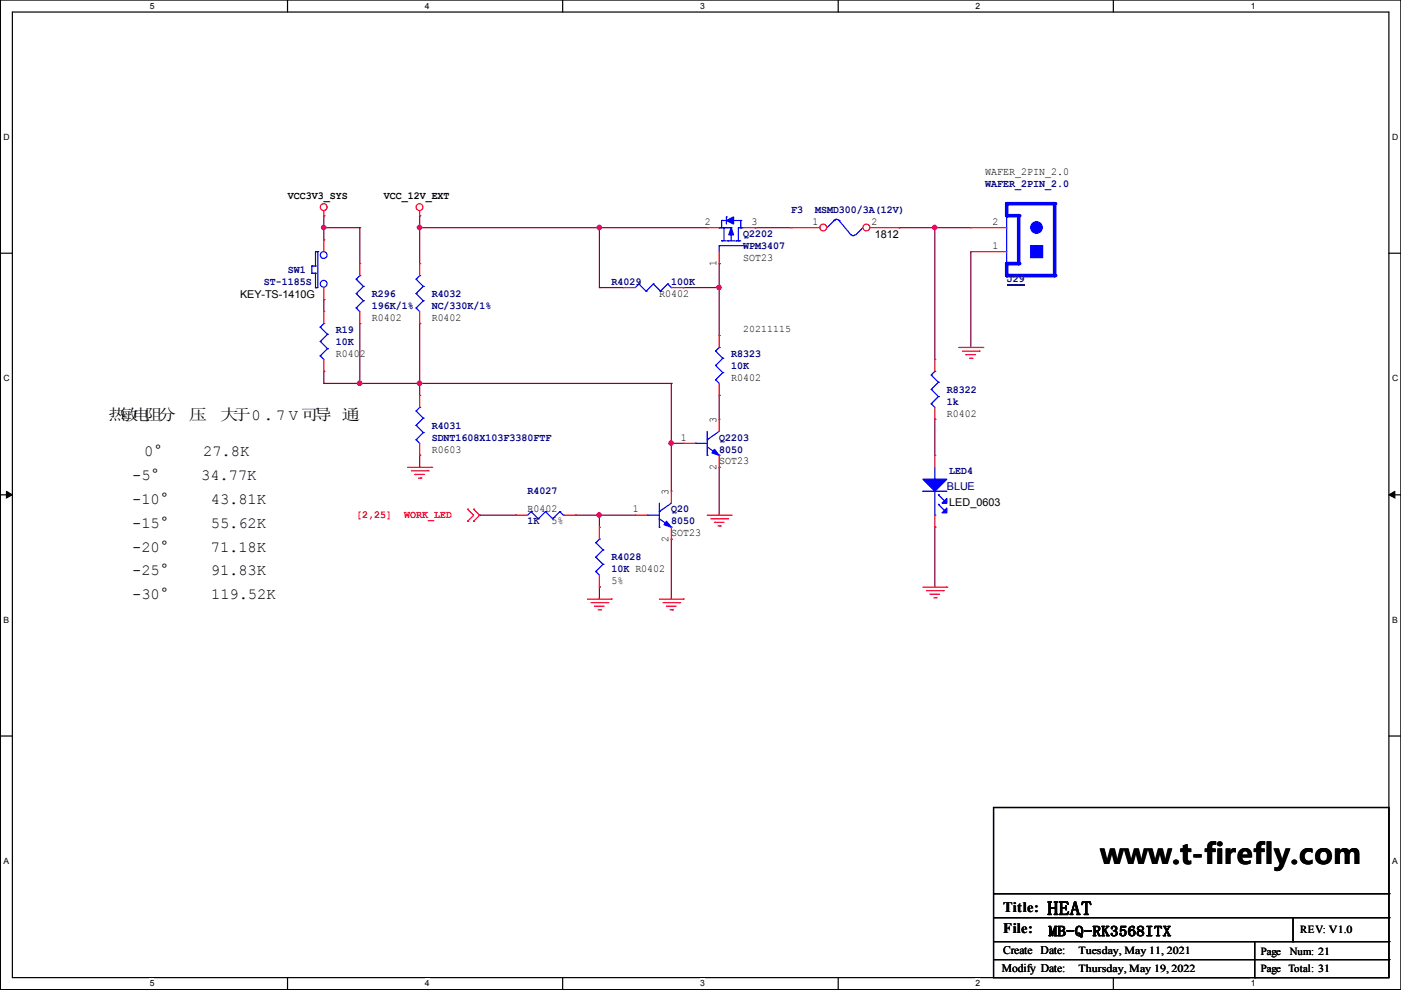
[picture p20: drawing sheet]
<svg xmlns="http://www.w3.org/2000/svg" width="297mm" height="210mm" viewBox="0 0 297 210" stroke-linecap="round" stroke-linejoin="round" font-family="sans-serif">
<defs><g id="words">
<text font-size="6" x="233.3" y="183.2">www.t-firefly.com</text>
<text font-size="4.1" x="222.1" y="194">HEAT</text>
<g font-size="3.3">
<text x="22.9" y="89">热敏电阻分</text>
<text x="40" y="89">压</text>
<text x="46.7" y="89">大于0 . 7 V 可导 通</text>
<text x="28" y="101.7">-5°</text>
<text x="30.6" y="96.6">0°</text>
<text x="42.7" y="101.7">34.77K</text>
<text x="43.1" y="96.6">27.8K</text>
<text x="28" y="106.8">-10°</text>
<text x="44.7" y="106.8">43.81K</text>
<text x="28" y="111.9">-15°</text>
<text x="44.7" y="111.9">55.62K</text>
<text x="28" y="116.9">-20°</text>
<text x="44.7" y="116.9">71.18K</text>
<text x="28" y="122">-25°</text>
<text x="44.7" y="122">91.83K</text>
<text x="28" y="127.1">-30°</text>
<text x="44.8" y="127.1">119.52K</text>
</g>
<g font-size="3">
<text x="212.7" y="193.3">Title:</text>
<text x="212.7" y="197.9">File:</text>
<text x="222.3" y="198.5">MB-Q-RK3568ITX</text>
</g>
<g font-size="2.5">
<text x="212.7" y="202.4">Create Date:</text>
<text x="212.4" y="206.2">Modify Date:</text>
</g>
<g font-size="2.3" fill="#000080">
<text x="208.9" y="39.6">WAFER_2PIN_2.0</text>
<text x="167.7" y="45.1">F3</text>
<text x="172.8" y="45.1">MSMD300/3A(12V)</text>
<text x="157.6" y="50.2">Q2202</text>
<text x="157.6" y="52.8">WPM3407</text>
<text x="61" y="57.8">SW1</text>
<text x="213.4" y="59.9">J29</text>
<text x="56" y="60.4">ST-1185S</text>
<text x="78.8" y="62.9">R296</text>
<text x="78.8" y="65.5">196K/1%</text>
<text x="91.5" y="62.9">R4032</text>
<text x="91.5" y="65.5">NC/330K/1%</text>
<text x="129.6" y="60.4">R4029</text>
<text x="142.3" y="60.4">100K</text>
<text x="71.2" y="70.5">R19</text>
<text x="71.2" y="73.1">10K</text>
<text x="155" y="75.6">R8323</text>
<text x="155" y="78.2">10K</text>
<text x="200.7" y="83.2">R8322</text>
<text x="200.7" y="85.8">1k</text>
<text x="91.5" y="90.9">R4031</text>
<text x="91.5" y="93.4">SDNT1608X103F3380FTF</text>
<text x="152.5" y="93.4">Q2203</text>
<text x="152.5" y="95.9">8050</text>
<text x="201.3" y="100.5">LED4</text>
<text x="111.8" y="104.8">R4027</text>
<text x="200.7" y="103.8">BLUE</text>
<text x="111.8" y="111.2">1K</text>
<text x="142.3" y="108.6">Q20</text>
<text x="142.3" y="111.2">8050</text>
<text x="129.6" y="118.8">R4028</text>
<text x="129.6" y="121.3">10K R0402</text>
</g>
<g font-size="2.3">
<text x="208.9" y="37">WAFER_2PIN_2.0</text>
<text x="61" y="42.1">VCC3V3_SYS</text>
<text x="81.4" y="42.1">VCC_12V_EXT</text>
<text x="149.4" y="47.7">2</text>
<text x="159.3" y="47.7">3</text>
<text x="172.3" y="47.7">1</text>
<text x="184.7" y="47.7">2</text>
<text x="210.4" y="47.7">2</text>
<text x="185.5" y="50.5">1812</text>
<text x="210.4" y="52.8">1</text>
<text x="151.9" y="56.4" transform="rotate(-90 151.9 56.4)">1</text>
<text x="157.6" y="55.3">SOT23</text>
<text x="50.9" y="63.2">KEY-TS-1410G</text>
<text x="139.8" y="62.9">R0402</text>
<text x="78.8" y="68">R0402</text>
<text x="91.5" y="68">R0402</text>
<text x="71.2" y="75.6">R0402</text>
<text x="155" y="80.7">R0402</text>
<text x="151.9" y="89.7" transform="rotate(-90 151.9 89.7)">3</text>
<text x="200.7" y="88.3">R0402</text>
<text x="91.5" y="95.9">R0603</text>
<text x="144.4" y="93.4">1</text>
<text x="151.9" y="99.6" transform="rotate(-90 151.9 99.6)">2</text>
<text x="152.5" y="98.5">SOT23</text>
<text x="141.7" y="104.9" transform="rotate(-90 141.7 104.9)">3</text>
<text x="201.3" y="107.4">LED_0603</text>
<text x="111.8" y="108.6">R0402</text>
<text x="116.9" y="111.2">5%</text>
<text x="134.2" y="108.6">1</text>
<text x="142.3" y="113.7">SOT23</text>
<text x="141.7" y="114.8" transform="rotate(-90 141.7 114.8)">2</text>
<text x="129.6" y="123.9">5%</text>
<text x="275.7" y="197.9">REV: V1.0</text>
<text x="228.7" y="202.2">Tuesday, May 11, 2021</text>
<text x="267.3" y="202.5">Page</text>
<text x="273.5" y="202.5">Num: 21</text>
<text x="228.7" y="206">Thursday, May 19, 2022</text>
<text x="267.3" y="206">Page</text>
<text x="273.2" y="206">Total: 31</text>
</g>
<g font-size="2.3" fill="#f00">
<text x="75.5" y="109.9">[2,25]</text>
<text x="85.7" y="109.9">WORK_LED</text>
</g>
<text font-size="2.1" x="157.6" y="70.5">20211115</text>
<g font-size="1.8">
<text x="31.7" y="1.9">5</text>
<text x="90.1" y="1.9">4</text>
<text x="148.4" y="1.9">3</text>
<text x="206.8" y="1.9">2</text>
<text x="265.2" y="1.9">1</text>
<text x=".8" y="29.7">D</text>
<text x="295.1" y="29.7">D</text>
<text x=".8" y="80.9">C</text>
<text x="295.1" y="80.9">C</text>
<text x=".8" y="132.1">B</text>
<text x="295.1" y="132.1">B</text>
<text x=".8" y="183.2">A</text>
<text x="295.1" y="183.2">A</text>
<text x="31.7" y="209.1">5</text>
<text x="90.1" y="209.1">4</text>
<text x="148.4" y="209.1">3</text>
<text x="206.8" y="209.1">2</text>
<text x="265.2" y="209.1">1</text>
</g>
</g></defs>
<path d="M.1 0h296.9v209.8h-296.9zM2.6 2.6h291.9v204.7h-291.9z" fill="none" stroke="#000" stroke-width=".25"/>
<g fill="#fff">
<path d="M31.7 .3h1v1.9h-1z"/>
<path d="M31.7 207.5h1v2h-1z"/>
</g>
<path d="M61 0v2.6M61 207.3v2.5" fill="none" stroke="#000" stroke-width=".25"/>
<g fill="#fff">
<path d="M90.1 .3h.9v1.9h-.9z"/>
<path d="M90.1 207.5h.9v2h-.9z"/>
</g>
<path d="M119.3 0v2.6M119.3 207.3v2.5" fill="none" stroke="#000" stroke-width=".25"/>
<g fill="#fff">
<path d="M148.4 .3h1v1.9h-1z"/>
<path d="M148.4 207.5h1v2h-1z"/>
</g>
<path d="M177.7 0v2.6M177.7 207.3v2.5" fill="none" stroke="#000" stroke-width=".25"/>
<g fill="#fff">
<path d="M206.8 .3h1v1.9h-1z"/>
<path d="M206.8 207.5h1v2h-1z"/>
</g>
<path d="M236.1 0v2.6M236.1 207.3v2.5" fill="none" stroke="#000" stroke-width=".25"/>
<g fill="#fff">
<path d="M265.2 .3h.9v1.9h-.9z"/>
<path d="M265.2 207.5h.9v2h-.9z"/>
<path d="M.8 28.1h1.1v2h-1.1z"/>
<path d="M295.1 28.1h1.2v2h-1.2z"/>
<path d="M.8 79.3h1.1v1.9h-1.1z"/>
<path d="M295.1 79.3h1.2v1.9h-1.2z"/>
</g>
<path d="M.1 53.7h2.5M294.5 53.7h2.5" fill="none" stroke="#000" stroke-width=".25"/>
<g fill="#fff">
<path d="M.8 130.5h1.1v1.9h-1.1z"/>
<path d="M295.1 130.5h1.1v1.9h-1.1z"/>
</g>
<path d="M.1 104.9h2.5M294.5 104.9h2.5" fill="none" stroke="#000" stroke-width=".25"/>
<path d="M1.4 104.2l1.2 .7-1.2 .7zM294.5 104.9l1.2-.7v1.4z" fill="#000" stroke="#000" stroke-width=".21"/>
<g fill="#fff">
<path d="M.8 181.6h1v2h-1z"/>
<path d="M295.1 181.6h1.1v2h-1.1z"/>
</g>
<g fill="none" stroke="#000" stroke-width=".25">
<path d="M.1 156.1h2.5M294.5 156.1h2.5M210.7 171.2h83.8v36.1h-83.8zM210.7 189.5h83.8M210.7 194.6h83.8M210.7 199.7h83.8M266 199.7v7.6M274.2 199.7h.1M274.2 194.6v5.1M294.5 189.5h.1M294.5 194.6h.1M294.5 199.7h.1"/>
<path d="M210.7 203.5h83.8M266 207.3h.1M294.5 203.5h.1"/>
</g>
<g fill="none" stroke="#800040" stroke-width=".25">
<path d="M68.7 45.7h.1M68.7 48.3h.1M68.7 45.7v5.1M68.7 48.3h7.6M76.3 48.3h.1M76.3 48.3v7.6M89 45.7h.1M89 48.3h.1M89 45.7v10.2M89 48.3h60.9M127.1 48.3h.1M127.1 48.3v12.7"/>
<path d="M152.5 55.9h.1M152.5 55.9v15.2M160.1 48.3h.1M160.1 48.3h7.6M190.6 48.3h.1M190.6 48.3h15.2M198.2 48.3h.1M198.2 48.3v27.9M205.8 53.4h.1M205.8 53.4v20.3M68.7 78.8h.1M68.7 63.5h.1"/>
<path d="M68.7 63.5v2.6M68.7 78.8v2.5M76.3 68.6h.1M76.3 68.6v12.7M89 68.6h.1M89 68.6v15.2M127.1 61h.1M127.1 61h5.1M144.9 61h.1M144.9 61h7.6M152.5 61h.1M68.7 81.3h.1"/>
<path d="M68.7 81.3h73.6M76.3 81.3h.1M89 81.3h.1M89 96.5h.1M89 96.5v2.6M142.3 94h.1M142.3 81.3h.1M142.3 81.3v22.9M142.3 94h2.6M152.5 99.1h.1M152.5 83.8h.1M152.5 83.8v5.1"/>
<path d="M152.5 99.1v10.1M198.2 88.9h.1M198.2 88.9v7.6M101.7 109.2h.1M101.7 109.2h7.6M122 109.2h.1M122 109.2h12.7M127.1 109.2h.1M127.1 109.2v2.6M142.3 114.3h.1M142.3 114.3v12.7M198.2 111.8h.1"/>
<path d="M198.2 111.8v12.7M127.1 124.5h.1M127.1 124.5v2.5"/>
</g>
<g fill="#f0f" stroke="#f0f" stroke-width=".25">
<circle cx="88.9" cy="81.3" r=".47"/>
<circle cx="127" cy="109.2" r=".47"/>
<circle cx="76.2" cy="81.3" r=".47"/>
<circle cx="68.6" cy="48.2" r=".47"/>
<circle cx="127" cy="48.2" r=".47"/>
<circle cx="88.9" cy="48.2" r=".47"/>
<circle cx="152.4" cy="60.9" r=".47"/>
<circle cx="142.3" cy="94" r=".47"/>
<circle cx="198.2" cy="48.2" r=".47"/>
</g>
<g fill="none" stroke="#f00" stroke-width=".25">
<path d="M68.7 45.7h.1M68.7 50.8h.1M68.7 44.7v1M68.7 50.8v2.6M76.3 55.9h.1M76.3 55.9v2.5M89 45.7h.1M89 44.7v1M68.7 63.5h.1M68.7 61v2.5M76.3 68.6h.1M76.3 66.1v2.5"/>
<path d="M152.5 71.1h.1M152.5 71.1v2.6M203.3 73.7h5.1M204 74.4h3.6M204.8 75.2h.1M204.8 75.2h2M205.6 76h.5M206.1 76h.1M207.6 74.4h.1M208.4 73.7h.1M86.4 99.1h5.1M87.2 99.8h3.6"/>
<path d="M89 96.5h.1M89 83.8h.1M89 83.8v2.6M89 94v2.5M90.8 99.8h.1M91.5 99.1h.1M144.9 94h.1M144.9 94h2.5M152.5 83.8h.1M152.5 99.1h.1M152.5 88.9h.1M152.5 81.3v2.5"/>
<path d="M152.5 88.9v2.6M152.5 96.5v2.6M88 100.6h.1M88 100.6h2M88.7 101.4h.5M89.2 101.4h.1M99.1 108h.1M99.1 110.5h.1M99.1 108l1.3 1.2-1.3 1.3M100.4 110.5h.1M100.4 108h.1M100.4 108l1.3 1.2-1.3 1.3"/>
<path d="M127.1 111.8h.1M127.1 111.8v2.5M149.9 109.2h5.1M150.7 110h3.6M151.5 110.8h.1M151.5 110.8h2M152.2 111.5h.5M152.7 111.5h.1M154.3 110h.1M155 109.2h.1M124.5 127h5.1M125.3 127.8h3.6"/>
<path d="M126.1 128.5h.1M126.1 128.5h2M126.8 129.3h.5M127.1 124.5h.1M127.1 121.9v2.6M127.3 129.3h.1M128.9 127.8h.1M129.6 127h.1M139.8 127h5.1M140.5 127.8h3.6M141.3 128.5h.1M141.3 128.5h2"/>
<path d="M142.1 129.3h.5M142.6 129.3h.1M144.1 127.8h.1M144.9 127h.1M195.7 124.5h5M196.4 125.2h3.6M197.2 126h.1M197.2 126h2M198 126.8h.5M198.5 126.8h.1M200 125.2h.1M200.7 124.5h.1"/>
<circle cx="68.6" cy="43.9" r=".72"/>
<circle cx="88.9" cy="43.9" r=".72"/>
</g>
<g fill="none" stroke="#00f" stroke-width=".25">
<path d="M66.1 56.4h.1M66.1 57.9h.1M66.1 56.4h.8M66.1 56.4v1.5M66.1 57.9h.8M66.9 53.4h.1M66.9 56.4h.1M66.9 57.9h.1M66.9 53.4h.5M66.9 53.4v3M66.9 57.9v3.1M67.4 53.4h.1"/>
<path d="M67.4 53.4v7.6h-.5M75.5 59.2h.1M75.5 59.2l1.5 1.5M76.3 58.4h.1M76.3 58.4l-.8 .8M66.9 61h.1M75.5 65.3h.1M75.5 62.2h.1M75.5 65.3l.8 .8M75.5 62.2l1.5 1.6M77 63.8h.1M77 60.7h.1"/>
<path d="M77 63.8l-1.5 1.5M77 60.7l-1.5 1.5M151.7 77.5h.1M151.7 74.4h.1M151.7 77.5l1.5 1.5M151.7 74.4l1.5 1.6M152.5 73.7h.1M152.5 73.7l-.8 .7M153.2 79h.1M153.2 76h.1M153.2 79l-1.5 1.5M153.2 76l-1.5 1.5"/>
<path d="M88.2 93.2h.1M88.2 90.2h.1M88.2 87.1h.1M88.2 93.2l.8 .8M88.2 90.2l1.5 1.5M88.2 87.1l1.5 1.6M89 86.4h.1M89 86.4l-.8 .7M89.7 91.7h.1M89.7 88.7h.1M89.7 91.7l-1.5 1.5M89.7 88.7l-1.5 1.5"/>
<path d="M147.4 94h.1M147.4 94h2.5M149.9 93.2h.1M149.9 96.5h.1M149.9 94.8l2.6 1.7M149.9 91.5v5M151.7 80.5h.1M151.7 80.5l.8 .8M152.5 96.5h.1M152.5 91.5l-2.6 1.7M126.3 118.1h.1M126.3 115.1h.1"/>
<path d="M126.3 118.1l1.5 1.5M126.3 115.1l1.5 1.5M127.1 114.3h.1M127.1 114.3l-.8 .8M127.8 119.6h.1M127.8 116.6h.1M127.8 119.6l-1.5 1.6M127.8 116.6l-1.5 1.5M126.3 121.2h.1M126.3 121.2l.8 .7"/>
<circle cx="68.6" cy="54.1" r=".72"/>
<circle cx="68.6" cy="60.2" r=".72"/>
</g>
<g fill="#00f" stroke="#00f" stroke-width=".25">
<path d="M151.5 95.3l1 1.2-1.5-.5z"/>
<circle cx="219.8" cy="48.2" r="1.23"/>
<circle cx="219.8" cy="53.3" r="1.23"/>
</g>
<path d="M213.4 45.7h2.6" fill="none" stroke="#00f" stroke-width=".76"/>
<circle cx="216" cy="45.7" r=".38" fill="#00f"/>
<path d="M216 45.7v10.2" fill="none" stroke="#00f" stroke-width=".76"/>
<circle cx="216" cy="55.9" r=".38" fill="#00f"/>
<path d="M213.4 55.9h2.6" fill="none" stroke="#00f" stroke-width=".76"/>
<circle cx="213.4" cy="55.9" r=".38" fill="#00f"/>
<path d="M213.4 55.9h.1M213.4 43.2v12.7" fill="none" stroke="#00f" stroke-width=".25"/>
<path d="M213.4 55.9v2.5" fill="none" stroke="#00f" stroke-width=".76"/>
<circle cx="213.4" cy="58.4" r=".38" fill="#00f"/>
<path d="M213.4 58.4h10.2" fill="none" stroke="#00f" stroke-width=".76"/>
<circle cx="223.6" cy="58.4" r=".38" fill="#00f"/>
<path d="M223.6 43.2v15.2" fill="none" stroke="#00f" stroke-width=".76"/>
<circle cx="223.6" cy="43.2" r=".38" fill="#00f"/>
<path d="M213.4 43.2h10.2" fill="none" stroke="#00f" stroke-width=".76"/>
<circle cx="213.4" cy="43.2" r=".38" fill="#00f"/>
<path d="M213.4 43.2v2.5" fill="none" stroke="#00f" stroke-width=".76"/>
<circle cx="213.4" cy="45.7" r=".38" fill="#00f"/>
<g fill="#00f" stroke="#00f" stroke-width=".25">
<path d="M155 48.3l.5 1.5h-1z"/>
<path d="M154 46.8l1.5-.8v1.5z"/>
<path d="M195.7 101.6h5l-2.5 2.6z"/>
<path d="M200.7 105.7v1h-1z"/>
<path d="M199.7 108.7l1-1v1z"/>
<path d="M141.3 110.5l1 1.3-1.5-.5z"/>
<path d="M218.5 52.1h2.6v2.5h-2.6z" fill-rule="evenodd"/>
</g>
<path d="M213.4 60.5h3.9" fill="none" stroke="#000080" stroke-width=".25"/>
<g fill="none" stroke="#f00" stroke-width=".25">
<path d="M89 55.9h.1M89 55.9v2.5M149.9 48.3h.1M149.9 48.3h2.6M152.5 55.9h.1M152.5 53.4v2.5M157.6 48.3h2.5M160.1 48.3h.1M205.8 53.4h.1M205.8 48.3h.1M205.8 53.4h7.6M205.8 48.3h7.6"/>
<path d="M68.7 78.8h.1M68.7 66.1h.1M68.7 66.1v2.5M68.7 76.2v2.6M89 68.6h.1M89 66.1v2.5M132.2 61h.1M132.2 61h2.5M142.3 61h2.6M144.9 61h.1M198.2 76.2h.1M198.2 76.2v2.6"/>
<path d="M198.2 88.9h.1M198.2 96.5h.1M198.2 86.4v2.5M198.2 96.5v2.6M109.3 109.2h.1M109.3 109.2h2.5M119.5 109.2h2.5M122 109.2h.1M134.7 109.2h.1M134.7 109.2h2.5M142.3 114.3h.1M142.3 104.2h.1"/>
<path d="M142.3 104.2v2.5M142.3 111.8v2.5M198.2 111.8h.1M198.2 109.2v2.6"/>
</g>
<g fill="none" stroke="#00f" stroke-width=".25">
<path d="M88.2 59.2h.1M88.2 59.2l1.5 1.5M89 58.4h.1M89 58.4l-.8 .8M152.5 48.3h.1M152.5 52.1h.1M152.5 48.3h2.5M152.5 52.1v1.3M152.5 52.1h5.1M153 51.1h.1M153 46.8h.1M153 48.3h.1"/>
<path d="M153 51.1h1M153 46.8h1M153 46.8v1.5M153.5 48.3h.1M153.5 48.3v2.8M154 46h.1M154 46v1.5M154.3 51.1h.1M154.3 51.1h1.5M155 48.3h.1M155 49.5h.1M155 48.3v1"/>
<path d="M155 49.5v1.6M155.5 46.8h.1M155.5 46.8h1.6M156 51.1h.1M156 51.1h1.1M156.5 51.1h.1M156.5 48.3h.1M156.5 48.3h1.1M156.5 48.3v2.8M157.1 48.3h.1M157.1 46.8h.1M157.1 46.8v1.5"/>
<path d="M157.6 52.1h.1M176.8 46.7a.72 .72 0 0 1 1.1 .1M176.9 46.8h.1M176.9 46.8l-1.6 1.5M177.9 46.8h.1M177.9 46.8l2.5 3M181.3 49.7a.46 .46 0 0 1-.8 .1M183 48.3h.1M183 48.3l-1.6 1.5M67.9 75.5h.1M67.9 72.4h.1M67.9 69.4h.1"/>
<path d="M67.9 75.5l.8 .7M67.9 72.4l1.5 1.5M67.9 69.4l1.5 1.5M68.7 68.6h.1M68.7 68.6l-.8 .8M69.4 73.9h.1M69.4 70.9h.1M69.4 73.9l-1.5 1.6M69.4 70.9l-1.5 1.5M88.2 65.3h.1M88.2 62.2h.1M88.2 65.3l.8 .8"/>
<path d="M88.2 62.2l1.5 1.6M89.7 63.8h.1M89.7 60.7h.1M89.7 63.8l-1.5 1.5M89.7 60.7l-1.5 1.5M135.5 60.2h.1M135.5 60.2l-.8 .8M135.5 60.2l1.5 1.5M137 61.7h.1M138.5 60.2h.1M138.5 60.2l-1.5 1.5M138.5 60.2l1.5 1.5"/>
<path d="M140 61.7h.1M141.6 60.2h.1M141.6 60.2l-1.6 1.5M141.6 60.2l.7 .8M142.3 61h.1M197.4 79.5h.1M197.4 79.5l1.6 1.5M198.2 78.8h.1M198.2 78.8l-.8 .7M197.4 85.6h.1M197.4 82.6h.1M197.4 85.6l.8 .8"/>
<path d="M197.4 82.6l1.6 1.5M198.2 99.1v2.5M199 84.1h.1M199 81h.1M199 84.1l-1.6 1.5M199 81l-1.6 1.6M112.6 108.5h.1M112.6 108.5l-.8 .7M112.6 108.5l1.5 1.5M114.1 110h.1M115.7 108.5h.1M115.7 108.5l-1.6 1.5"/>
<path d="M115.7 108.5l1.5 1.5M117.2 110h.1M118.7 108.5h.1M118.7 108.5l-1.5 1.5M118.7 108.5l.8 .7M119.5 109.2h.1M137.2 109.2h.1M137.2 109.2h2.6M139.8 108.5h.1M139.8 111.8h.1M139.8 110l2.5 1.8M139.8 106.7v5.1"/>
<path d="M142.3 111.8h.1M142.3 106.7l-2.5 1.8M195.7 104.2h.1M195.7 104.2h5M198.2 101.6h.1M198.2 109.2h.1M198.2 104.2v5M199 104.9h.1M199 106.9h.1M199 104.9l1.2 1.3M199 106.9l1.2 1.3"/>
</g>
<circle cx="174.5" cy="48.2" r=".72" fill="#fff" stroke="#f00" stroke-width=".25"/>
<path d="M167.7 48.3h.1M167.7 48.3h6.1" fill="none" stroke="#f00" stroke-width=".25"/>
<circle cx="183.7" cy="48.2" r=".72" fill="#fff" stroke="#f00" stroke-width=".25"/>
<path d="M184.5 48.3h6.1M190.6 48.3h.1" fill="none" stroke="#f00" stroke-width=".25"/>
<g fill="#f0f" stroke="#f0f" stroke-width=".25">
<circle cx="88.9" cy="81.3" r=".47"/>
<circle cx="127" cy="109.2" r=".47"/>
<circle cx="76.2" cy="81.3" r=".47"/>
<circle cx="68.6" cy="48.2" r=".47"/>
<circle cx="127" cy="48.2" r=".47"/>
<circle cx="88.9" cy="48.2" r=".47"/>
<circle cx="152.4" cy="60.9" r=".47"/>
<circle cx="142.3" cy="94" r=".47"/>
<circle cx="198.2" cy="48.2" r=".47"/>
</g>
<use href="#words"/>
</svg>
